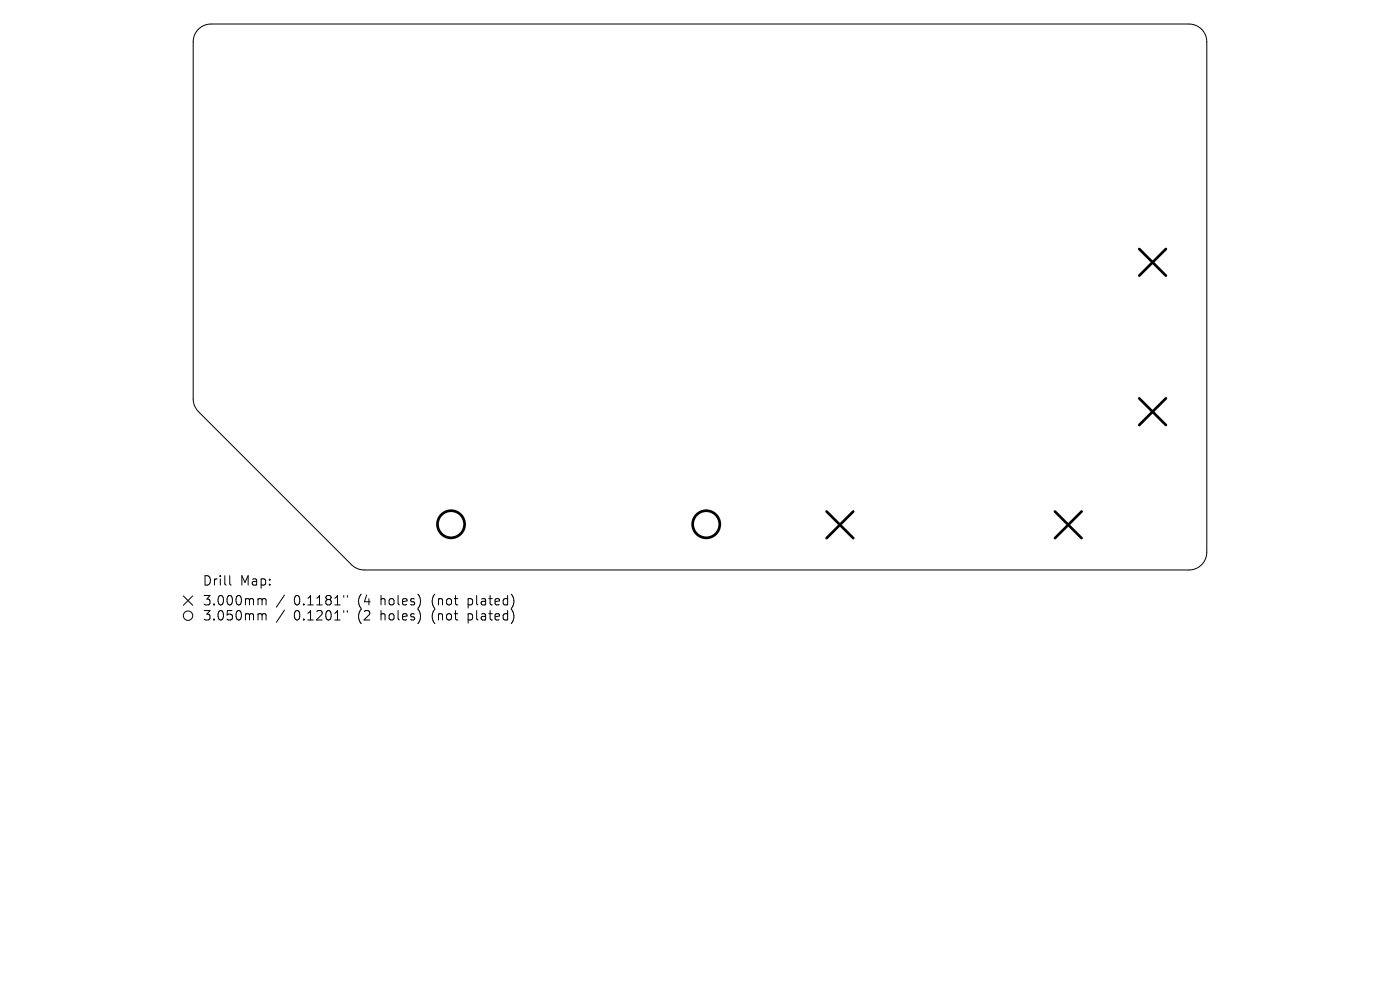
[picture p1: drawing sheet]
<svg xmlns="http://www.w3.org/2000/svg" width="297mm" height="210mm" viewBox="0 0 297 210" stroke-linecap="round" stroke-linejoin="round" font-family="sans-serif">
<defs><g id="words">
<g font-size="2.8">
<text x="42.9" y="124.5">Drill</text>
<text x="50.9" y="124.5">Map:</text>
<text x="42.9" y="128.7">3.000mm</text>
<text x="42.9" y="131.9">3.050mm</text>
<text x="62.3" y="128.7">0.1181&quot;</text>
<text x="62.3" y="131.9">0.1201&quot;</text>
<text x="76.1" y="128.7">(4</text>
<text x="76.1" y="131.9">(2</text>
<text x="81" y="128.7">holes)</text>
<text x="81" y="131.9">holes)</text>
<text x="92.1" y="128.7">(not</text>
<text x="92.1" y="131.9">(not</text>
<text x="99.9" y="128.7">plated)</text>
<text x="99.9" y="131.9">plated)</text>
</g>
</g></defs>
<g fill="none" stroke="#000" stroke-width=".21">
<path d="M42.3 6l1.4-.8 1.1-.1h207.4a3.8 3.8 0 0 1 3.8 3.8v108.2a3.8 3.8 0 0 1-3.8 3.8h-174.9l-1.1-.1-1-.5-33.1-33-.7-.9-.3-1-.1-76.5 .3-1.6zM38.9 126.4l2 2M40.9 126.4l-2 2M48.7 122.1v1.7l.3 .3M55 127h.3l.3 .3M55 130.2h.3l.3 .3M55.6 127.3l.3-.3 .5 .1 .1 1.2M55.6 127.3v1M55.6 130.5v1M55.6 130.5l.3-.3 .5 .1 .1 1.2M60.4 126.2l-1.8 2.6M60.4 129.4l-1.8 2.6"/>
<path d="M72.9 126.3v.4M72.9 129.5v.4M73.7 126.3v.4M73.7 129.5v.4"/>
<circle cx="39.9" cy="130.6" r="1"/>
</g>
<path d="M241.7 52.8l5.6 5.7M247.3 52.8l-5.6 5.7M241.7 84.5l5.6 5.7M247.3 84.5l-5.6 5.7M175.4 108.5l5.6 5.7M181 108.5l-5.6 5.7M223.8 108.5l5.7 5.7M229.5 108.5l-5.7 5.7" fill="none" stroke="#000" stroke-width=".57"/>
<g fill="none" stroke="#000" stroke-width=".58">
<circle cx="95.7" cy="111.2" r="2.88"/>
<circle cx="149.8" cy="111.2" r="2.88"/>
</g>
<use href="#words"/>
</svg>
